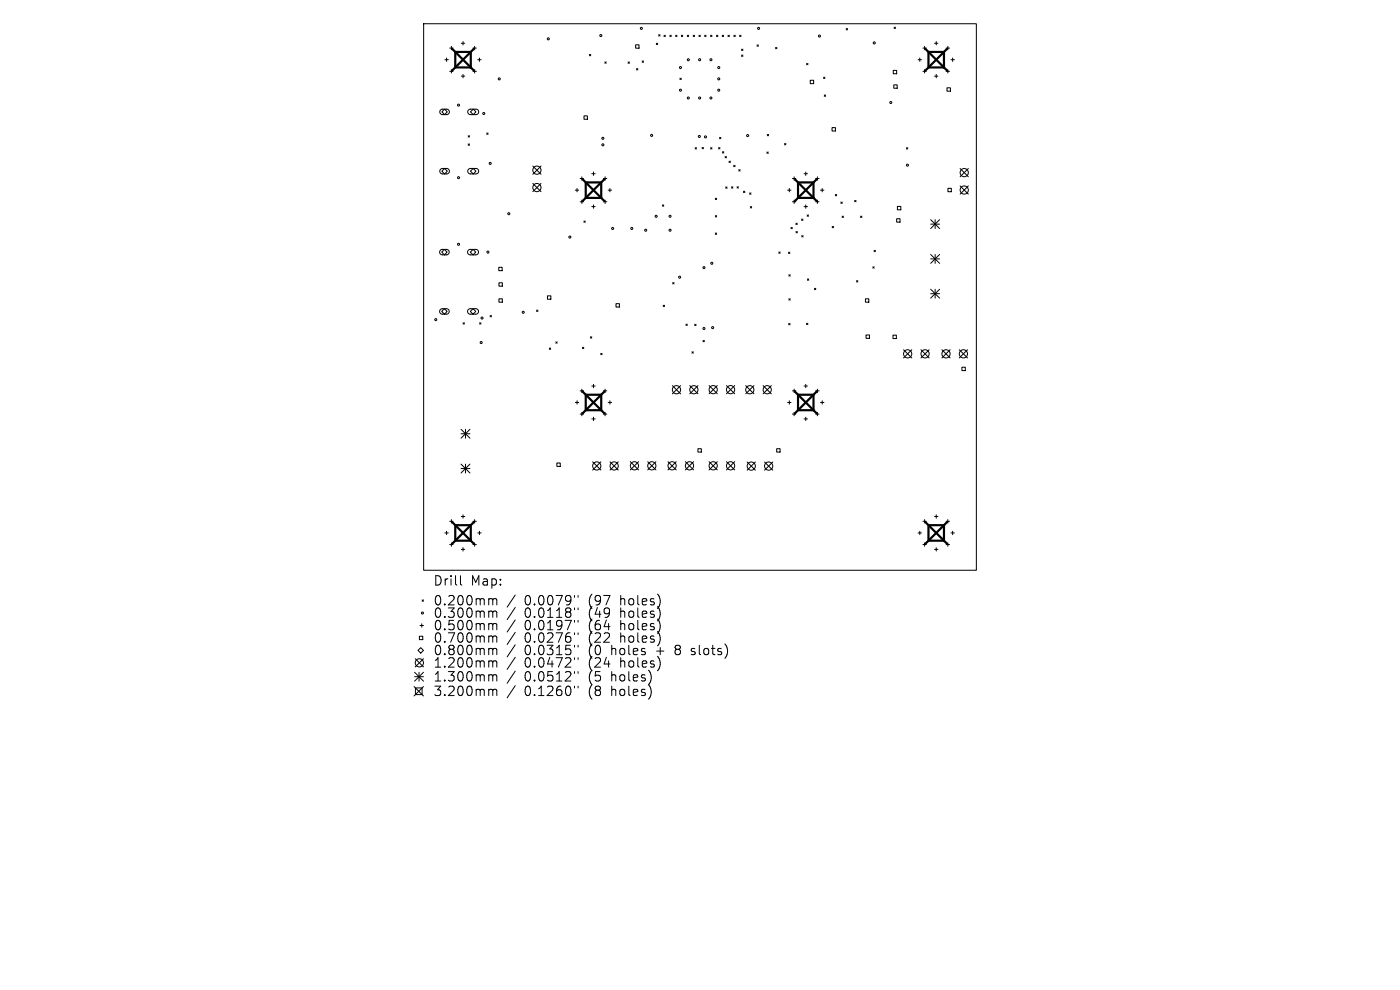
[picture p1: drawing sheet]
<svg xmlns="http://www.w3.org/2000/svg" width="297mm" height="210mm" viewBox="0 0 297 210" stroke-linecap="round" stroke-linejoin="round" font-family="sans-serif">
<defs><g id="words">
<g font-size="2.8">
<text x="91.8" y="124.5">Drill</text>
<text x="99.8" y="124.5">Map:</text>
<text x="91.8" y="128.7">0.200mm</text>
<text x="91.8" y="131.3">0.300mm</text>
<text x="111.3" y="128.7">0.0079&quot;</text>
<text x="111.3" y="131.3">0.0118&quot;</text>
<text x="125" y="128.7">(97</text>
<text x="125" y="131.3">(49</text>
<text x="131.9" y="128.7">holes)</text>
<text x="131.9" y="131.3">holes)</text>
<text x="91.8" y="134">0.500mm</text>
<text x="91.8" y="136.6">0.700mm</text>
<text x="111.3" y="134">0.0197&quot;</text>
<text x="111.3" y="136.6">0.0276&quot;</text>
<text x="125" y="134">(64</text>
<text x="125" y="136.6">(22</text>
<text x="131.9" y="134">holes)</text>
<text x="131.9" y="136.6">holes)</text>
<text x="91.8" y="139.3">0.800mm</text>
<text x="91.8" y="141.9">1.200mm</text>
<text x="111.3" y="139.3">0.0315&quot;</text>
<text x="111.3" y="141.9">0.0472&quot;</text>
<text x="125" y="139.3">(0</text>
<text x="125" y="141.9">(24</text>
<text x="130" y="139.3">holes</text>
<text x="131.9" y="141.9">holes)</text>
<text x="139.7" y="139.3">+</text>
<text x="143.9" y="139.3">8</text>
<text x="147.5" y="139.3">slots)</text>
<text x="91.8" y="144.8">1.300mm</text>
<text x="91.8" y="147.9">3.200mm</text>
<text x="111.3" y="144.8">0.0512&quot;</text>
<text x="111.3" y="147.9">0.1260&quot;</text>
<text x="125" y="144.8">(5</text>
<text x="125" y="147.9">(8</text>
<text x="130" y="144.8">holes)</text>
<text x="130" y="147.9">holes)</text>
</g>
</g></defs>
<g fill="none" stroke="#000" stroke-width=".21">
<path d="M89.9 5h117.2v116h-117.2zM94.4 12.7h.7M94.7 12.3v.7M95.4 10.2h.7M95.4 15.1h.7M95.8 9.8v.8M95.8 14.8v.7M97.9 9.2h.7M97.9 16.2h.7M98.2 8.8v.7M98.2 15.8v.7M100.3 10.2h.8"/>
<path d="M100.3 15.1h.8M100.7 9.8v.8M100.7 14.8v.7M101.4 12.7h.7M101.7 12.3v.7M125 11.5l.3 .3M125.3 11.5l-.3 .3M128.3 13.1l.3 .3M128.6 13.1l-.3 .3M133.2 13.1l.3 .3M133.5 13.1l-.3 .3M134.8 9.5h.8v.7h-.8z"/>
<path d="M135 14.6l.3 .2M135.3 14.6l-.3 .2M136.2 12.9l.3 .3M136.5 12.9l-.3 .3M139.2 9.2l.3 .3M139.5 9.2l-.3 .3M139.7 7.4l.3 .3M140 7.4l-.3 .3M140.9 7.5l.2 .3M141.1 7.5l-.2 .3M142.1 7.5l.3 .3M142.4 7.5l-.3 .3"/>
<path d="M143.3 7.5l.3 .3M143.6 7.5l-.3 .3M144.2 16.6l.3 .3M144.5 16.6l-.3 .3M144.5 7.5l.3 .3M144.8 7.5l-.3 .3M145.8 7.5l.3 .3M146.1 7.5l-.3 .3M147.1 7.5l.2 .3M147.3 7.5l-.2 .3M148.3 7.5l.3 .3M148.6 7.5l-.3 .3"/>
<path d="M149.5 7.5l.3 .3M149.8 7.5l-.3 .3M150.7 7.5l.3 .3M151 7.5l-.3 .3M152 7.5l.3 .3M152.3 7.5l-.3 .3M153.2 7.5l.3 .3M153.5 7.5l-.3 .3M154.4 7.5l.3 .3M154.7 7.5l-.3 .3M155.7 7.5l.3 .3M156 7.5l-.3 .3"/>
<path d="M156.9 7.5l.3 .3M157.2 7.5l-.3 .3M157.3 10.4l.3 .3M157.3 11.7l.3 .3M157.6 10.4l-.3 .3M157.6 11.7l-.3 .3M160.6 9.5l.3 .3M160.9 9.5l-.3 .3M164.5 10.1l.3 .3M164.8 10.1l-.3 .3M171.1 13.4l.3 .3M171.4 13.4l-.3 .3"/>
<path d="M171.9 17h.7v.7h-.7zM174.7 16.4l.3 .3M175 16.4l-.3 .3M179.5 6.1l.3 .2M179.8 6.1l-.3 .2M189.5 14.9h.7v.8h-.7zM189.6 18h.7v.7h-.7zM189.7 5.8l.3 .3M190 5.8l-.3 .3M194.8 12.7h.7M195.1 12.3v.7M195.8 10.2h.7"/>
<path d="M195.8 15.1h.7M196.1 9.8v.8M196.1 14.8v.7M198.3 9.2h.7M198.3 16.2h.7M198.6 8.8v.7M198.6 15.8v.7M200.7 10.2h.7M200.7 15.1h.7M200.9 18.6h.7v.7h-.7zM201.1 9.8v.8M201.1 14.8v.7"/>
<path d="M201.7 12.7h.8M202.1 12.3v.7M93.5 23.3l.3-.1h1.2l.3 .3v.4l-.4 .4h-1.2l-.4-.5zM93.5 35.9l.3-.2 1.2 .1 .3 .3v.4l-.4 .4h-1.2l-.4-.5zM94.3 23.2l.6 .5-.6 .6-.6-.6zM94.3 35.7l.6 .6-.6 .6-.6-.6zM99.3 28.8l.3 .3M99.3 30.5l.3 .3M99.4 23.3l.4-.1h1.3l.4 .2v.5l-.4 .4h-1.4l-.5-.4zM99.4 35.9l.4-.2 1.3 .1 .4 .2v.5l-.4 .4h-1.4l-.5-.4zM99.6 28.8l-.3 .3M99.6 30.5l-.3 .3"/>
<path d="M100.4 23.2l.6 .5-.6 .6-.6-.6zM100.4 35.7l.6 .6-.6 .6-.6-.6zM103.3 28.2l.2 .3M103.5 28.2l-.2 .3M113 35.2l1.8 1.8M113 38.9l1.8 1.8M114.8 35.2l-1.8 1.8M114.8 38.9l-1.8 1.8M122.4 40v.7M123.1 37.9h.7M123.4 37.5v.7M123.9 24.6h.7v.7h-.7z"/>
<path d="M125.5 36.9h.8M125.9 36.5v.7M128 37.9h.7M128.4 37.5v.7M129.4 40v.7M147.5 31.3l.3 .3M147.8 31.3l-.3 .3M148.9 31.3l.3 .3M149.2 31.3l-.3 .3M150.7 31.3l.3 .3M151 31.3l-.3 .3M152.4 31.3l.3 .3"/>
<path d="M152.6 29.1l.3 .3M152.7 31.3l-.3 .3M152.9 29.1l-.3 .3M153.3 32.2l.2 .3M153.5 32.2l-.2 .3M153.8 33.2l.3 .3M154 39.7l.2 .2M154.1 33.2l-.3 .3M154.2 39.7l-.2 .2M154.7 34.2l.3 .3M155 34.2l-.3 .3M155.2 39.6l.3 .3"/>
<path d="M155.5 39.6l-.3 .3M155.7 35.1l.2 .3M155.9 35.1l-.2 .3M156.4 39.6l.2 .3M156.6 39.6l-.2 .3M156.7 36l.3 .3M157 36l-.3 .3M162.7 32.2l.3 .3M162.8 28.5l.3 .3M163 32.2l-.3 .3M163.1 28.5l-.3 .3M166.4 30.4l.3 .3"/>
<path d="M166.7 30.4l-.3 .3M167.5 40v.7M168.1 37.9h.7M168.5 37.5v.7M170.6 36.9h.7M170.9 36.5v.7M173 37.9h.8M173.4 37.5v.7M174.4 40v.7M174.9 20.1l.3 .3M175.2 20.1l-.3 .3M176.5 27.1h.7v.7h-.7z"/>
<path d="M192.3 31.3l.3 .3M192.6 31.3l-.3 .3M201.1 40h.7v.7h-.7zM203.7 35.7l1.7 1.8M203.7 39.4l1.7 1.8M205.4 35.7l-1.7 1.8M205.4 39.4l-1.7 1.8M93.4 53.1l.4-.2h1.1l.3 .3 .1 .5-.5 .4-1.2-.1-.3-.4zM93.7 53.5l.6-.6 .6 .6-.6 .6zM99.4 53.1l.3-.2h1.4l.3 .3 .1 .4-.5 .5-1.4-.1-.4-.4zM99.8 53.5l.6-.6 .5 .6-.5 .6zM105.8 56.7h.7v.7h-.7z"/>
<path d="M105.8 60h.8v.7h-.8zM122.1 40.3h.7M123.1 42.8h.7M123.4 42.4v.8M123.9 46.9l.3 .3M124.2 46.9l-.3 .3M125.5 43.8h.8M125.9 43.5v.7M128 42.8h.7M128.4 42.4v.8M129 40.3h.8M140.5 43.5l.3 .3"/>
<path d="M140.8 43.5l-.3 .3M142.7 59.9l.3 .3M143 59.9l-.3 .3M151.7 42l.3 .3M151.7 45.7l.3 .3M151.7 49.4l.3 .3M152 42l-.3 .3M152 45.7l-.3 .3M152 49.4l-.3 .3M157.7 40.6l.3 .2M158 40.6l-.3 .2M159 40.9l.3 .3"/>
<path d="M159.2 43.8l.3 .3M159.3 40.9l-.3 .3M159.5 43.8l-.3 .3M165.2 53.4l.3 .3M165.5 53.4l-.3 .3M167.1 40.3h.7M167.3 53.5l.3 .3M167.4 58.3l.2 .3M167.6 53.5l-.3 .3M167.6 58.3l-.2 .3M167.8 48.2l.3 .3M168.1 48.2l-.3 .3"/>
<path d="M168.1 42.8h.7M168.5 42.4v.8M168.8 47.3l.3 .3M168.9 49.1l.3 .3M169.1 47.3l-.3 .3M169.2 49.1l-.3 .3M170 46.5l.3 .3M170.1 50l.3 .3M170.3 46.5l-.3 .3M170.4 50l-.3 .3M170.6 43.8h.7M170.9 43.5v.7"/>
<path d="M171.2 45.6l.3 .3M171.3 59.2l.3 .3M171.5 45.6l-.3 .3M171.6 59.2l-.3 .3M173 42.8h.8M173.4 42.4v.8M174.1 40.3h.7M176.5 48l.3 .3M176.8 48l-.3 .3M177.2 41.3l.3 .2M177.5 41.3l-.3 .2M178.4 42.9l.3 .2"/>
<path d="M178.6 45.8l.3 .3M178.7 42.9l-.3 .2M178.9 45.8l-.3 .3M181.3 42.5l.3 .3M181.6 42.5l-.3 .3M181.7 59.5l.3 .3M182 59.5l-.3 .3M182.6 45.8l.2 .3M182.8 45.8l-.2 .3M185.2 56.6l.3 .3M185.4 53.1l.3 .3M185.5 56.6l-.3 .3"/>
<path d="M185.7 53.1l-.3 .3M190.2 46.4h.7v.7h-.7zM190.4 43.8h.7v.7h-.7zM197.4 46.6l1.9 1.9M197.4 47.5h1.9M197.4 54l1.9 1.9M197.4 54.9h1.9M198.4 46.6v1.9M198.4 54v1.9M199.3 46.6l-1.9 1.9M199.3 54l-1.9 1.9M93.4 65.7l.4-.2h1.1l.3 .3 .1 .5-.5 .3h-1.2l-.3-.4z"/>
<path d="M93.7 66.1l.6-.6 .6 .6-.6 .5zM98.2 68.5l.3 .3M98.5 68.5l-.3 .3M99.4 65.7l.3-.2h1.4l.3 .3 .1 .4-.5 .4h-1.4l-.4-.4zM100.4 65.5l.5 .6-.5 .5-.6-.5zM101.7 68.5l.3 .3M102 68.5l-.3 .3M104 66.9l.3 .3M104.3 66.9l-.3 .3M105.8 63.4h.8v.7h-.8zM113.8 65.8l.3 .3M114.1 65.8l-.3 .3"/>
<path d="M116.1 62.8h.8v.7h-.8zM116.5 73.8l.3 .3M116.8 73.8l-.3 .3M117.9 72.5l.3 .3M118.2 72.5l-.3 .3M123.6 73.7l.3 .3M123.9 73.7l-.3 .3M125.2 71.4l.3 .3M125.5 71.4l-.3 .3M127.4 75l.3 .2M127.7 75l-.3 .2M130.7 64.4h.7v.7h-.7z"/>
<path d="M140.7 64.7l.3 .3M141 64.7l-.3 .3M145.5 68.8l.3 .2M145.8 68.8l-.3 .2M146.8 74.6l.3 .3M147.1 74.6l-.3 .3M147.4 68.8l.3 .3M147.7 68.8l-.3 .3M149.1 72.2l.3 .3M149.4 72.2l-.3 .3M167.3 68.6l.3 .3M167.4 63.4l.2 .3"/>
<path d="M167.6 68.6l-.3 .3M167.6 63.4l-.2 .3M171.1 68.6l.3 .3M171.4 68.6l-.3 .3M172.8 61.2l.3 .3M173.1 61.2l-.3 .3M183.6 63.4h.7v.7h-.7zM183.7 71.1h.7v.7h-.7zM189.4 71.1h.8v.7h-.8zM191.7 74.2l1.7 1.7M193.4 74.2l-1.7 1.7M195.4 74.2l1.7 1.7"/>
<path d="M197.1 74.2l-1.7 1.7M197.4 61.4l1.9 1.8M197.4 62.3h1.9M198.4 61.4v1.8M199.3 61.4l-1.9 1.8M199.8 74.2l1.8 1.7M201.6 74.2l-1.8 1.7M203.5 74.2l1.8 1.7M204.1 77.9h.7v.7h-.7zM205.3 74.2l-1.8 1.7M97.8 91.1l1.9 1.9M97.8 92h1.9"/>
<path d="M97.8 98.4l1.9 1.9M97.8 99.4h1.9M98.8 91.1v1.9M98.8 98.4v1.9M99.7 91.1l-1.9 1.9M99.7 98.4l-1.9 1.9M118.1 98.2h.8v.7h-.8zM122.1 85.4h.7M122.4 85v.7M123.1 82.9h.7M123.1 87.8h.7M123.4 82.5v.8"/>
<path d="M123.4 87.5v.7M125.5 81.9h.8M125.5 88.9h.8M125.7 98l1.8 1.7M125.9 81.5v.8M125.9 88.5v.7M127.5 98l-1.8 1.7M128 82.9h.7M128 87.8h.7M128.4 82.5v.8M128.4 87.5v.7M129 85.4h.8"/>
<path d="M129.4 85v.7M129.4 98l1.8 1.7M131.2 98l-1.8 1.7M133.7 97.9l1.8 1.8M135.5 97.9l-1.8 1.8M137.4 97.9l1.8 1.8M139.2 97.9l-1.8 1.8M141.7 97.9l1.8 1.8M142.6 81.8l1.8 1.7M143.5 97.9l-1.8 1.8M144.4 81.8l-1.8 1.7M145.4 97.9l1.7 1.8"/>
<path d="M146.3 81.8l1.8 1.7M147.1 97.9l-1.7 1.8M148.1 95.2h.7v.7h-.7zM148.1 81.8l-1.8 1.7M150.4 81.8l1.8 1.7M150.4 97.9l1.8 1.8M152.2 81.8l-1.8 1.7M152.2 97.9l-1.8 1.8M154.1 81.8l1.8 1.7M154.1 97.9l1.8 1.8M155.9 81.8l-1.8 1.7M155.9 97.9l-1.8 1.8"/>
<path d="M158.2 81.8l1.7 1.7M158.5 98l1.7 1.7M159.9 81.8l-1.7 1.7M160.2 98l-1.7 1.7M161.9 81.8l1.7 1.7M162.2 98l1.7 1.7M163.6 81.8l-1.7 1.7M163.9 98l-1.7 1.7M164.8 95.2h.7v.7h-.7zM167.1 85.4h.7M167.5 85v.7M168.1 82.9h.7"/>
<path d="M168.1 87.8h.7M168.5 82.5v.8M168.5 87.5v.7M170.6 81.9h.7M170.6 88.9h.7M170.9 81.5v.8M170.9 88.5v.7M173 82.9h.8M173 87.8h.8M173.4 82.5v.8M173.4 87.5v.7M174.1 85.4h.7"/>
<path d="M174.4 85v.7M94.4 113.1h.7M94.7 112.7v.7M95.4 110.6h.7M95.4 115.5h.7M95.8 110.2v.7M95.8 115.2v.7M97.9 109.6h.7M97.9 116.5h.7M98.2 109.2v.7M98.2 116.2v.7M100.3 110.6h.8"/>
<path d="M100.3 115.5h.8M100.7 110.2v.7M100.7 115.2v.7M101.4 113.1h.7M101.7 112.7v.7M194.8 113.1h.7M195.1 112.7v.7M195.8 110.6h.7M195.8 115.5h.7M196.1 110.2v.7M196.1 115.2v.7M198.3 109.6h.7"/>
<path d="M198.3 116.5h.7M198.6 109.2v.7M198.6 116.2v.7M200.7 110.6h.7M200.7 115.5h.7M201.1 110.2v.7M201.1 115.2v.7M201.7 113.1h.8M202.1 112.7v.7M88.1 139.7l1.7 1.8M88.7 138l.6-.6 .5 .6-.5 .5zM89 135h.7v.7h-.7z"/>
<path d="M89.1 132.7h.7M89.5 132.3v.7M89.5 127.3l.3 .2M89.8 127.3l-.3 .2M89.8 139.7l-1.7 1.8M97.7 122.1v1.7l.3 .3M104 127h.3l.2 .3M104 129.6h.3l.2 .3M104 132.3h.3l.2 .3M104 134.9l.4 .1 .1 .2M104 137.5h.3l.2 .3M104.5 127.3l.3-.3 .5 .1 .1 1.2"/>
<path d="M104.5 127.3v1M104.5 129.9v1.1M104.5 132.6v1M104.5 135.2v1M104.5 137.8v1.1M104.5 129.9l.3-.3 .5 .1 .1 1.3M104.5 132.6l.3-.3 .5 .1 .1 1.2M104.5 135.2l.3-.3 .5 .1 .1 1.2M104.5 137.8l.3-.3 .5 .1 .1 1.3M109.3 126.2l-1.7 2.6M109.3 128.9l-1.7 2.5M109.3 131.5l-1.7 2.6"/>
<path d="M109.3 134.1l-1.7 2.6M109.3 136.8l-1.7 2.6M109.3 139.4l-1.7 2.6M121.9 126.3v.4M121.9 129v.3M121.9 131.6v.4M121.9 134.2v.4M121.9 136.9v.4M121.9 139.5v.4M122.6 126.3v.4M122.6 129v.3M122.6 131.6v.4"/>
<path d="M122.6 134.2v.4M122.6 136.9v.4M122.6 139.5v.4M146.6 138.8l.2 .1M146.7 137.6v.5M87.8 145.6l2 2M87.9 142.6l1.9 1.9M87.9 143.5h1.9M88.1 145.9h1.4v1.4h-1.4zM88.9 142.6v1.9M89.8 142.6l-1.9 1.9M89.8 145.6l-2 2"/>
<path d="M104 140.2h.3l.2 .3M104 143.1l.4 .1 .1 .2M104 146.2h.3l.2 .3M104.5 140.5v1M104.5 143.4v1.1M104.5 146.5v1.1M104.5 140.5l.3-.3 .5 .1 .1 1.2M104.5 143.4l.3-.3 .5 .1 .1 1.3M104.5 146.5l.3-.3 .5 .1 .1 1.3M109.3 142.4l-1.7 2.5M109.3 145.5l-1.7 2.5M121.9 142.5v.3"/>
<path d="M121.9 145.6v.3M122.6 142.5v.3M122.6 145.6v.3"/>
<circle cx="105.9" cy="16.7" r=".22"/>
<circle cx="116.3" cy="8.2" r=".22"/>
<circle cx="127.5" cy="7.5" r=".22"/>
<circle cx="136.1" cy="6" r=".22"/>
<circle cx="144.4" cy="14.3" r=".22"/>
<circle cx="144.4" cy="19.1" r=".22"/>
<circle cx="146" cy="12.7" r=".22"/>
<circle cx="148.4" cy="12.7" r=".22"/>
<circle cx="150.8" cy="12.7" r=".22"/>
<circle cx="152.5" cy="19.1" r=".22"/>
<circle cx="152.5" cy="14.3" r=".22"/>
<circle cx="152.5" cy="16.7" r=".22"/>
<circle cx="160.9" cy="6" r=".22"/>
<circle cx="173.8" cy="7.7" r=".22"/>
<circle cx="185.5" cy="9.1" r=".22"/>
<circle cx="97.3" cy="22.3" r=".22"/>
<circle cx="97.3" cy="37.7" r=".22"/>
<circle cx="102.6" cy="24.1" r=".22"/>
<circle cx="104" cy="34.7" r=".22"/>
<circle cx="113.9" cy="39.8" r=".87"/>
<circle cx="113.9" cy="36.1" r=".87"/>
<circle cx="127.9" cy="30.7" r=".22"/>
<circle cx="127.9" cy="29.3" r=".22"/>
<circle cx="138.2" cy="28.7" r=".22"/>
<circle cx="146" cy="20.8" r=".22"/>
<circle cx="148.4" cy="28.9" r=".22"/>
<circle cx="148.4" cy="20.8" r=".22"/>
<circle cx="149.7" cy="29" r=".22"/>
<circle cx="150.8" cy="20.8" r=".22"/>
<circle cx="158.6" cy="28.8" r=".22"/>
<circle cx="189" cy="21.7" r=".22"/>
<circle cx="192.5" cy="35" r=".22"/>
<circle cx="204.6" cy="36.6" r=".87"/>
<circle cx="97.3" cy="51.8" r=".22"/>
<circle cx="103.5" cy="53.5" r=".22"/>
<circle cx="107.9" cy="45.3" r=".22"/>
<circle cx="120.9" cy="50.3" r=".22"/>
<circle cx="130" cy="48.5" r=".22"/>
<circle cx="134" cy="48.5" r=".22"/>
<circle cx="137" cy="48.8" r=".22"/>
<circle cx="139.2" cy="45.9" r=".22"/>
<circle cx="142.1" cy="48.8" r=".22"/>
<circle cx="142.1" cy="45.9" r=".22"/>
<circle cx="144.2" cy="58.8" r=".22"/>
<circle cx="149.3" cy="56.8" r=".22"/>
<circle cx="151" cy="55.8" r=".22"/>
<circle cx="204.6" cy="40.3" r=".87"/>
<circle cx="92.4" cy="67.8" r=".22"/>
<circle cx="102.1" cy="72.7" r=".22"/>
<circle cx="102.3" cy="67.5" r=".22"/>
<circle cx="111" cy="66.3" r=".22"/>
<circle cx="149.3" cy="69.7" r=".22"/>
<circle cx="151.2" cy="69.5" r=".22"/>
<circle cx="192.6" cy="75.1" r=".87"/>
<circle cx="196.2" cy="75.1" r=".87"/>
<circle cx="200.7" cy="75.1" r=".87"/>
<circle cx="204.4" cy="75.1" r=".87"/>
<circle cx="126.6" cy="98.8" r=".87"/>
<circle cx="130.3" cy="98.8" r=".87"/>
<circle cx="134.6" cy="98.8" r=".87"/>
<circle cx="138.3" cy="98.8" r=".87"/>
<circle cx="142.6" cy="98.8" r=".87"/>
<circle cx="143.5" cy="82.7" r=".87"/>
<circle cx="146.3" cy="98.8" r=".87"/>
<circle cx="147.2" cy="82.7" r=".87"/>
<circle cx="151.3" cy="98.8" r=".87"/>
<circle cx="151.3" cy="82.7" r=".87"/>
<circle cx="155" cy="98.8" r=".87"/>
<circle cx="155" cy="82.7" r=".87"/>
<circle cx="159.1" cy="82.7" r=".87"/>
<circle cx="159.4" cy="98.9" r=".87"/>
<circle cx="162.8" cy="82.7" r=".87"/>
<circle cx="163.1" cy="98.9" r=".87"/>
<circle cx="89.6" cy="130" r=".22"/>
<circle cx="89" cy="140.6" r=".87"/>
</g>
<g fill="none" stroke="#000" stroke-width=".46">
<path d="M95.9 10.3l4.7 4.7M96.6 11h3.3v3.3h-3.3zM100.6 10.3l-4.7 4.7M196.3 10.3l4.6 4.7M197 11h3.3v3.3h-3.3zM200.9 10.3l-4.6 4.7M123.6 38l4.6 4.7M124.3 38.7h3.2v3.3h-3.2zM128.2 38l-4.6 4.7M168.6 38l4.7 4.7M169.3 38.7h3.3v3.3h-3.3zM173.3 38l-4.7 4.7"/>
<path d="M123.6 83.1l4.6 4.6M124.3 83.7h3.2v3.3h-3.2zM128.2 83.1l-4.6 4.6M168.6 83.1l4.7 4.6M169.3 83.7h3.3v3.3h-3.3zM173.3 83.1l-4.7 4.6M95.9 110.7l4.7 4.7M96.6 111.4h3.3v3.3h-3.3zM100.6 110.7l-4.7 4.7M196.3 110.7l4.6 4.7M197 111.4h3.3v3.3h-3.3zM200.9 110.7l-4.6 4.7"/>
</g>
<use href="#words"/>
</svg>
